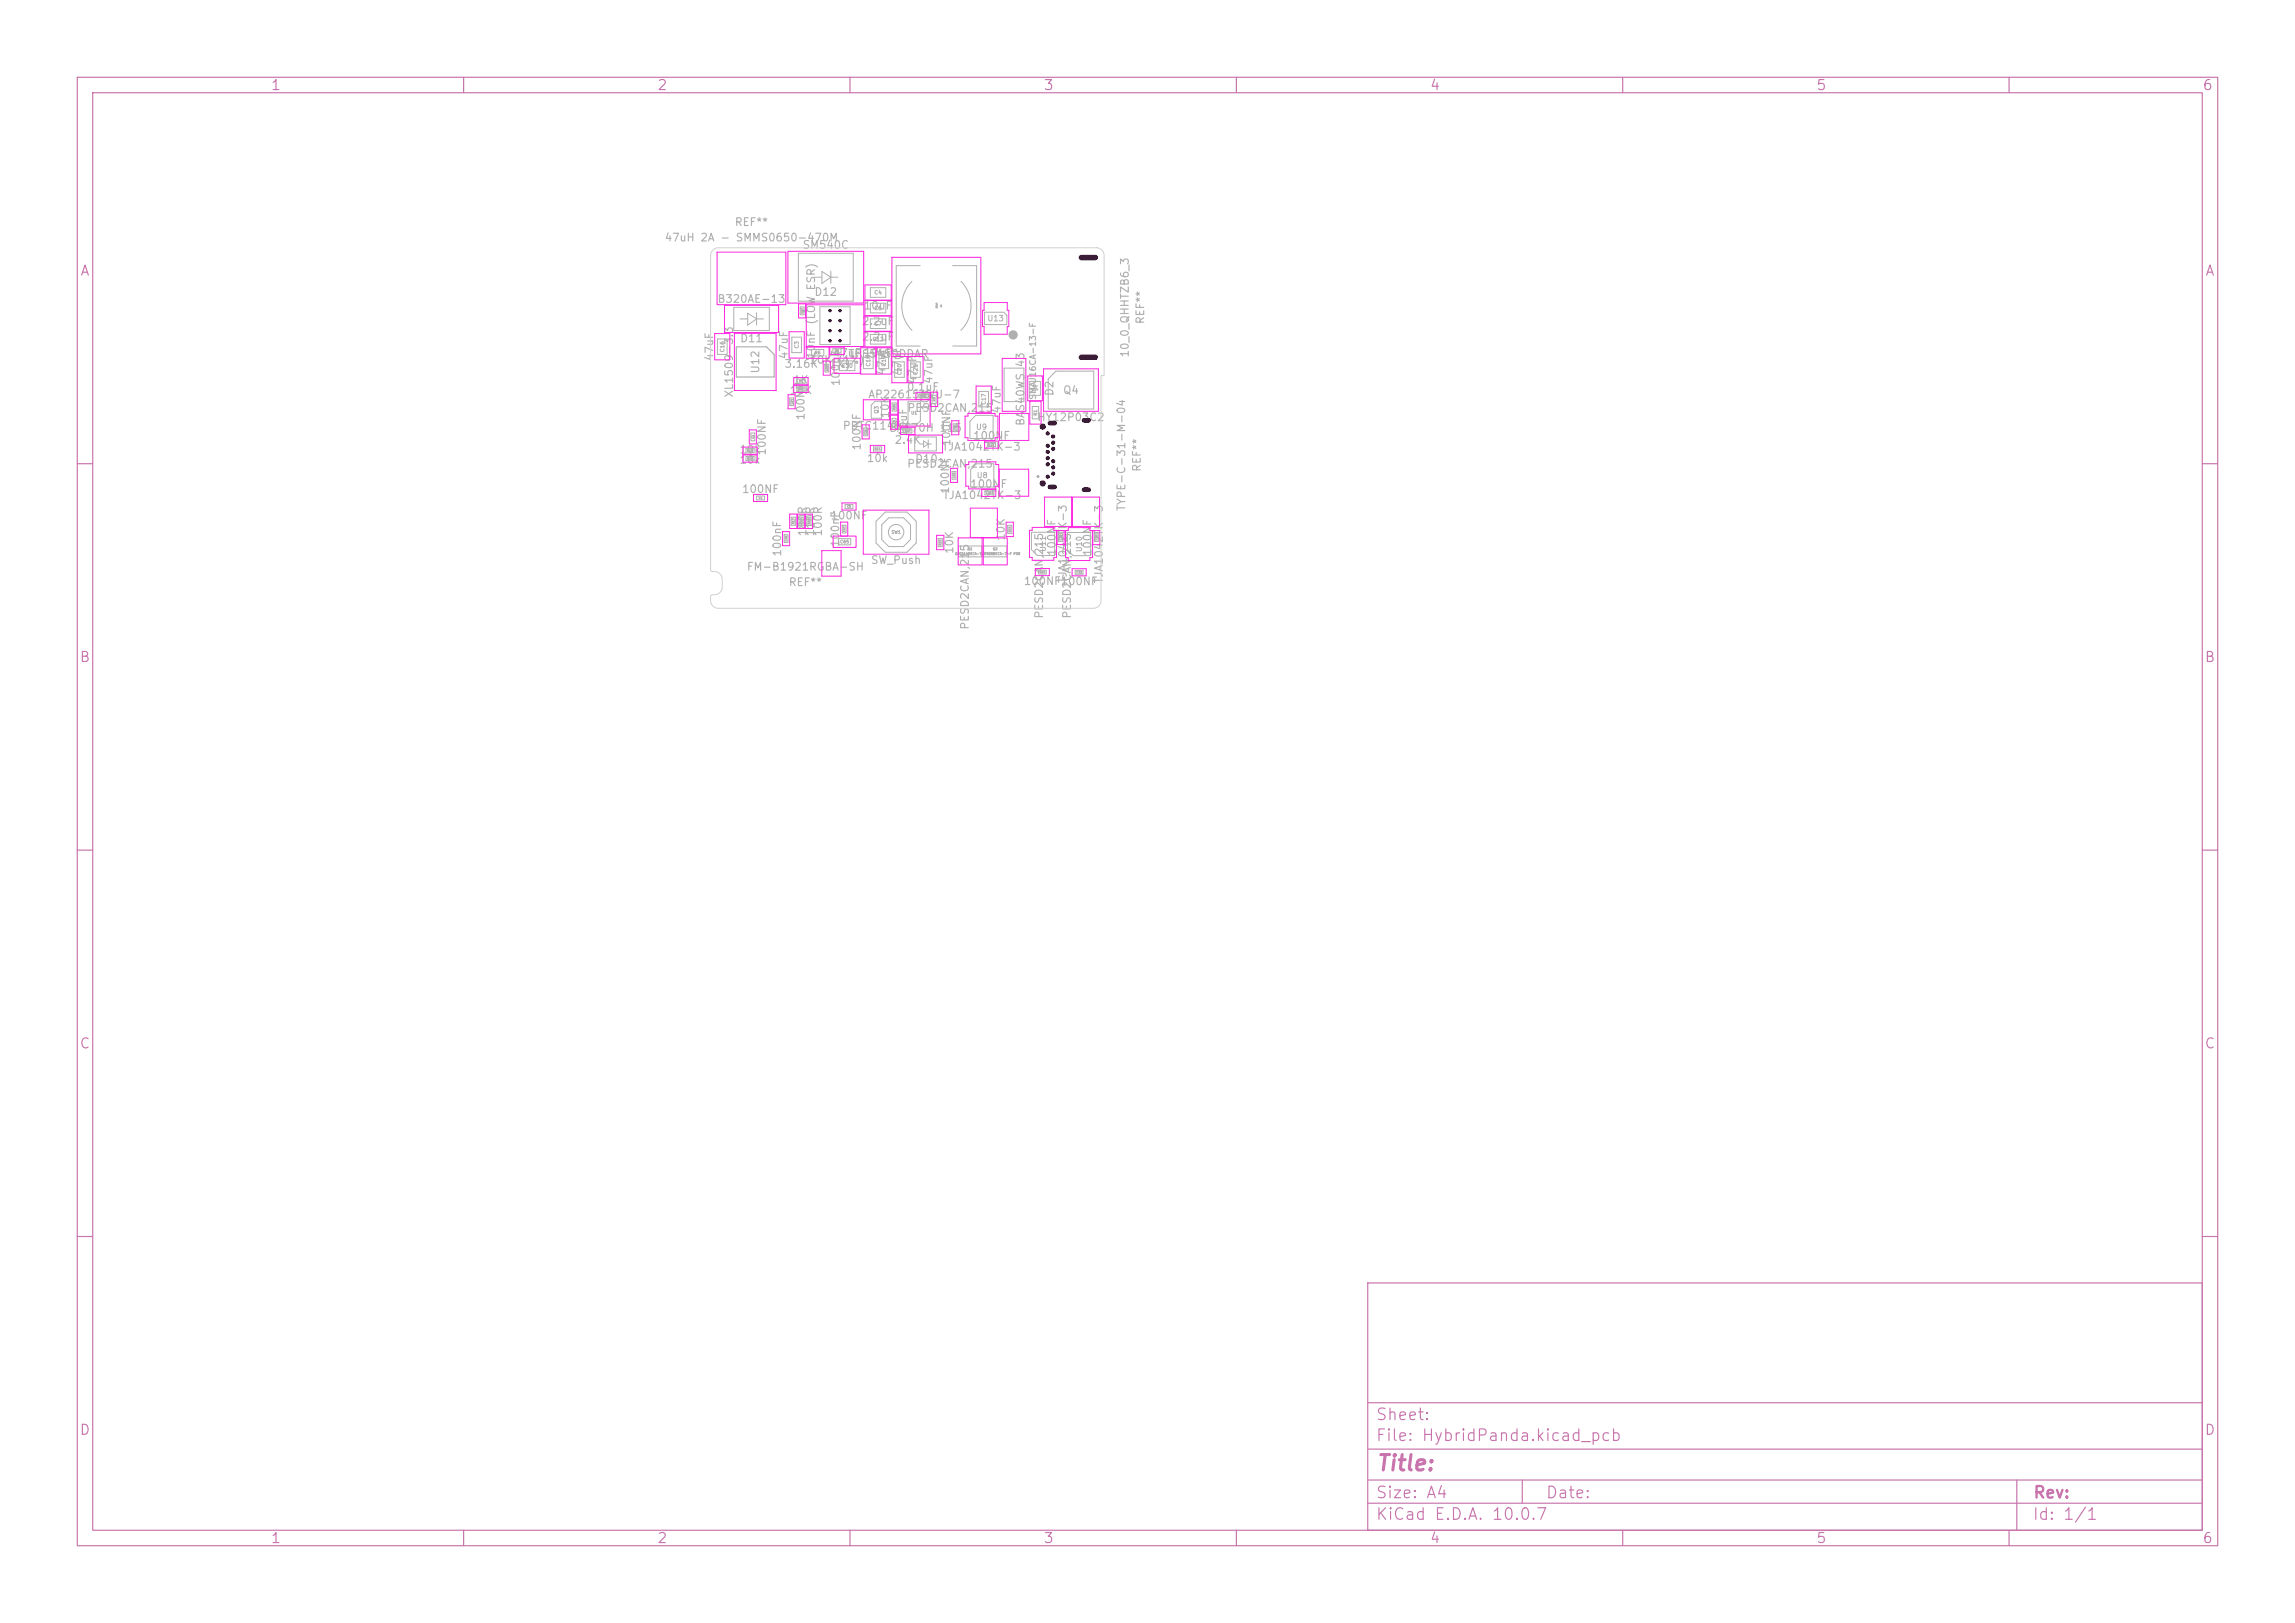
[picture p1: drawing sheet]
<svg xmlns="http://www.w3.org/2000/svg" width="297mm" height="210mm" viewBox="0 0 297 210" stroke-linecap="round" stroke-linejoin="round" font-family="sans-serif">
<defs><g id="words">
<text font-size="2" fill="#c872ab" x="178" y="190.8">Title:</text>
<g font-size="1.5" fill="#c872ab">
<text x="178" y="184.1">Sheet:</text>
<text x="178" y="186.8">File: HybridPanda.kicad_pcb</text>
<text x="178" y="197">KiCad E.D.A. 10.0.7</text>
<text x="178" y="194.2">Size: A4</text>
<text x="200" y="194.2">Date:</text>
<text x="263" y="197">Id: 1/1</text>
<text x="263" y="194.2">Rev:</text>
</g>
<g font-size="1.3" fill="#c872ab">
<text x="35" y="12">1</text>
<text x="85" y="12">2</text>
<text x="135" y="12">3</text>
<text x="185" y="12">4</text>
<text x="235" y="12">5</text>
<text x="285" y="12">6</text>
<text x="10.3" y="36">A</text>
<text x="285.3" y="36">A</text>
<text x="10.2" y="86">B</text>
<text x="285.2" y="86">B</text>
<text x="10.2" y="136">C</text>
<text x="285.2" y="136">C</text>
<text x="10.2" y="186">D</text>
<text x="285.2" y="186">D</text>
<text x="35" y="200">1</text>
<text x="85" y="200">2</text>
<text x="135" y="200">3</text>
<text x="185" y="200">4</text>
<text x="235" y="200">5</text>
<text x="285" y="200">6</text>
</g>
<g font-size="1" fill="#afafaf">
<text x="95" y="29.5">REF**</text>
<text x="85.9" y="31.5">47uH 2A - SMMS0650-470M</text>
<text x="103.8" y="32.4">SM540C</text>
<text x="92.8" y="39.4">B320AE-13</text>
<text x="105.3" y="38.5">D12</text>
<text x="111.7" y="40.3">10uF</text>
<text x="92.5" y="46.8" transform="rotate(-90 92.5 46.8)">47uF</text>
<text x="95.7" y="44.5">D11</text>
<text x="101.4" y="47.8">3.16K (1%)</text>
<text x="102.2" y="46.6" transform="rotate(-90 102.2 46.6)">47uF</text>
<text x="104.7" y="47.3">10K (1%)</text>
<text x="105.7" y="46.5" transform="rotate(-90 105.7 46.5)">10nF (LOW ESR)</text>
<text x="107.7" y="46.4">47uF</text>
<text x="109.7" y="46.5">TPS5450DDAR</text>
<text x="111.5" y="44.3">2.2uF</text>
<text x="111.5" y="42.3">2.2uF</text>
<text x="111.7" y="46.3">10uF</text>
<text x="146.3" y="46.3" transform="rotate(-90 146.3 46.3)">10_0_QHHTZB6_3</text>
<text x="148.3" y="42" transform="rotate(-90 148.3 42)">REF**</text>
<text x="95.1" y="51.5" transform="rotate(-90 95.1 51.5)">XL1509-3.3</text>
<text x="98.5" y="48.4" transform="rotate(-90 98.5 48.4)">U12</text>
<text x="102.1" y="51.3">10K</text>
<text x="102.6" y="49.9">1K</text>
<text x="108.9" y="50" transform="rotate(-90 108.9 50)">100nF</text>
<text x="112.3" y="51.8">AP22615AWU-7</text>
<text x="114.8" y="48.6" transform="rotate(-90 114.8 48.6)">47uF</text>
<text x="116.8" y="48.6" transform="rotate(-90 116.8 48.6)">47uF</text>
<text x="117.3" y="50.8">0.1uF</text>
<text x="117.3" y="53.5">PESD2CAN,215</text>
<text x="118.8" y="49.8" transform="rotate(-90 118.8 49.8)">47uF</text>
<text x="120.5" y="53.2" transform="rotate(-90 120.5 53.2)">10K</text>
<text x="120.9" y="49.8" transform="rotate(-90 120.9 49.8)">47uF</text>
<text x="129.7" y="53.6" transform="rotate(-90 129.7 53.6)">47uF</text>
<text x="136.6" y="51.3" transform="rotate(-90 136.6 51.3)">D2</text>
<text x="137.5" y="51.2">Q4</text>
<text x="95.6" y="58.9">10k</text>
<text x="99.3" y="59" transform="rotate(-90 99.3 59)">100NF</text>
<text x="104.4" y="54.5" transform="rotate(-90 104.4 54.5)">100NF</text>
<text x="109" y="55.8">PDTC114EU</text>
<text x="111.6" y="58.4" transform="rotate(-90 111.6 58.4)">100NF</text>
<text x="115" y="56.1">BAS70H 115</text>
<text x="115.3" y="54.2" transform="rotate(-90 115.3 54.2)">10K</text>
<text x="115.7" y="57.7">2.4K</text>
<text x="117.6" y="56.6" transform="rotate(-90 117.6 56.6)">10uF</text>
<text x="121.8" y="58.6">TJA1042TK-3</text>
<text x="123.2" y="57.8" transform="rotate(-90 123.2 57.8)">100NF</text>
<text x="125.8" y="57.1">100NF</text>
<text x="132.8" y="55.2" transform="rotate(-90 132.8 55.2)">BAS40WS 43</text>
<text x="134.2" y="54.7">HY12P03C2</text>
<text x="95.6" y="60.2">10k</text>
<text x="95.9" y="64">100NF</text>
<text x="112.1" y="60">10k</text>
<text x="117.3" y="60.7">PESD2CAN,215</text>
<text x="118.3" y="60.1">D10</text>
<text x="121.9" y="64.8">TJA1042TK-3</text>
<text x="123.1" y="64" transform="rotate(-90 123.1 64)">100NF</text>
<text x="125.5" y="63.4">100NF</text>
<text x="147.9" y="61.1" transform="rotate(-90 147.9 61.1)">REF**</text>
<text x="104.6" y="69.5" transform="rotate(-90 104.6 69.5)">180R</text>
<text x="105.6" y="69.5" transform="rotate(-90 105.6 69.5)">110R</text>
<text x="106.6" y="69.5" transform="rotate(-90 106.6 69.5)">100R</text>
<text x="107.4" y="67.5">100NF</text>
<text x="108.8" y="70.9" transform="rotate(-90 108.8 70.9)">100nF</text>
<text x="123.6" y="71.8" transform="rotate(-90 123.6 71.8)">10K</text>
<text x="130.3" y="70.1" transform="rotate(-90 130.3 70.1)">10K</text>
<text x="145.9" y="66.2" transform="rotate(-90 145.9 66.2)">TYPE-C-31-M-04</text>
<text x="96.6" y="74.1">FM-B1921RGBA-SH</text>
<text x="101.3" y="72.1" transform="rotate(-90 101.3 72.1)">100nF</text>
<text x="102" y="76.1">REF**</text>
<text x="112.6" y="73.2">SW_Push</text>
<text x="132.4" y="75.9">100NF100NF</text>
<text x="136.8" y="72" transform="rotate(-90 136.8 72)">100NF</text>
<text x="138.3" y="75.5" transform="rotate(-90 138.3 75.5)">TJA1042TK-3</text>
<text x="141.5" y="72" transform="rotate(-90 141.5 72)">100NF</text>
<text x="143" y="75.6" transform="rotate(-90 143 75.6)">TJA1042TK-3</text>
<text x="125.6" y="81.6" transform="rotate(-90 125.6 81.6)">PESD2CAN,215</text>
<text x="135.2" y="80.1" transform="rotate(-90 135.2 80.1)">PESD2CAN,215</text>
<text x="138.8" y="80.1" transform="rotate(-90 138.8 80.1)">PESD2CAN,215</text>
</g>
<text font-size=".8" fill="#afafaf" x="134.2" y="51.8" transform="rotate(-90 134.2 51.8)">SMAJ16CA-13-F</text>
<g font-size=".7" fill="#afafaf">
<text x="127.7" y="41.7">U13</text>
<text x="126.2" y="55.8">U9</text>
<text x="126.3" y="62">U8</text>
<text x="135.5" y="71.5" transform="rotate(-90 135.5 71.5)">U11</text>
<text x="140.2" y="71.5" transform="rotate(-90 140.2 71.5)">U10</text>
</g>
<g font-size=".5" fill="#afafaf">
<text x="113.1" y="38.2">C4</text>
<text x="113.1" y="40.2">C6</text>
<text x="93.8" y="45.6" transform="rotate(-90 93.8 45.6)">C16</text>
<text x="103.5" y="45.2" transform="rotate(-90 103.5 45.2)">C3</text>
<text x="108.9" y="47.7">C10</text>
<text x="112.7" y="47.5" transform="rotate(-90 112.7 47.5)">C18</text>
<text x="112.9" y="44.3">C12</text>
<text x="113.1" y="42.3">C7</text>
<text x="114.7" y="47.5" transform="rotate(-90 114.7 47.5)">C19</text>
<text x="113.8" y="53.6" transform="rotate(-90 113.8 53.6)">Q3</text>
<text x="116.8" y="48.6" transform="rotate(-90 116.8 48.6)">C20</text>
<text x="118.9" y="48.6" transform="rotate(-90 118.9 48.6)">C21</text>
<text x="127.7" y="52.4" transform="rotate(-90 127.7 52.4)">C17</text>
</g>
<g font-size=".4" fill="#afafaf">
<text x="105.4" y="45.9">R6</text>
<text x="117.9" y="53.7">U1</text>
<text x="134.3" y="53.8" transform="rotate(-90 134.3 53.8)">R1</text>
<text x="108.7" y="70.4">C65</text>
<text x="115.3" y="69.2">SW1</text>
</g>
<g font-size=".3" fill="#afafaf">
<text x="104" y="40.6" transform="rotate(-90 104 40.6)">C37</text>
<text x="108" y="45.6">R5</text>
<text x="102.6" y="52.4" transform="rotate(-90 102.6 52.4)">C14</text>
<text x="103.4" y="50.5">R2</text>
<text x="103.4" y="49.5">R3</text>
<text x="107.2" y="48" transform="rotate(-90 107.2 48)">C58</text>
<text x="115.9" y="53.1" transform="rotate(-90 115.9 53.1)">R26</text>
<text x="121.1" y="52" transform="rotate(-90 121.1 52)">R9</text>
<text x="96.7" y="59.5">R16</text>
<text x="96.7" y="58.5">R15</text>
<text x="97.6" y="56.8" transform="rotate(-90 97.6 56.8)">C2</text>
<text x="112.2" y="56.3" transform="rotate(-90 112.2 56.3)">C11</text>
<text x="113.2" y="58.3">R14</text>
<text x="115.9" y="54.9" transform="rotate(-90 115.9 54.9)">C8</text>
<text x="117.1" y="55.9">R27</text>
<text x="123.8" y="55.7" transform="rotate(-90 123.8 55.7)">C31</text>
<text x="127.9" y="57.7">C27</text>
<text x="98.2" y="64.6">C1</text>
<text x="109.6" y="65.7">C5</text>
<text x="123.6" y="61.9" transform="rotate(-90 123.6 61.9)">C30</text>
<text x="127.6" y="64">C26</text>
<text x="101.9" y="70.1" transform="rotate(-90 101.9 70.1)">C48</text>
<text x="102.9" y="67.9" transform="rotate(-90 102.9 67.9)">R17</text>
<text x="103.9" y="67.9" transform="rotate(-90 103.9 67.9)">R18</text>
<text x="109.4" y="68.9" transform="rotate(-90 109.4 68.9)">C47</text>
<text x="121.9" y="70.6" transform="rotate(-90 121.9 70.6)">R23</text>
<text x="123.6" y="71.9">DDTA143ECA-7-F P08</text>
<text x="125.2" y="71.3">Q1</text>
<text x="126.8" y="71.9">DDTA143ECA-7-F P08</text>
<text x="128.5" y="71.3">Q2</text>
<text x="130.9" y="68.9" transform="rotate(-90 130.9 68.9)">R24</text>
<text x="137.4" y="69.9" transform="rotate(-90 137.4 69.9)">C29</text>
<text x="142.1" y="70" transform="rotate(-90 142.1 70)">C28</text>
<text x="134.5" y="74.2">C33</text>
<text x="139.3" y="74.2">C32</text>
</g>
</g></defs>
<g fill="none" stroke="#c872ab" stroke-width=".15">
<path d="M10 10h277v190h-277zM12 12h273v186h-273zM60 10v2M110 10v2M160 10v2M210 10v2M260 10v2M10 60h2M285 60h2M10 110h2M285 110h2M10 160h2"/>
<path d="M177 166h108v32h-108zM285 160h2M60 198v2M110 198v2M160 198v2M177 194.5h108M177 191.5h108M177 187.5h108M177 181.5h108M197 191.5v3M210 198v2M260 198v2"/>
<path d="M261 191.5v6.5"/>
</g>
<g fill="none" stroke="#afafaf" stroke-width=".13">
<path d="M95 39.8h4.6v3h-4.6zM103.3 32.8h7.1v6.2h-7.1zM103.5 39.7h.5v1h-.5zM105.4 35.9h1M106.1 39.7h3.9v4.9h-3.9zM106.4 35.1l1.1 .8-1.1 .8zM107.5 35.9h.9M107.5 35.1v1.6M112.6 37.2h2v1.3h-2zM112.6 39.2h2v1.3h-2zM118 36.4a4.5 4.5 0 0 0 0 6.3M119.1 34.4h-3.1v10.4h3.1"/>
<path d="M123.3 34.4h3.1v10.4h-3.1M124.4 36.4a4.5 4.5 0 0 1 0 6.3M92.8 43.9h1.3v2h-1.3zM95.8 41.3h1M96.5 59.1h1.1v.5h-1.1zM96.5 58h1.1v.6h-1.1zM96.8 40.5l1.1 .8-1.1 .8zM97.2 56h.5v1h-.5zM97.9 41.3h.9M97.9 40.5v1.6M102.2 51.5h.5v1h-.5zM102.5 43.6h1.2v2h-1.2z"/>
<path d="M103.1 50.1h1.1v.5h-1.1zM103.1 49.1h1.1v.5h-1.1zM105 45.2h1.6v.9h-1.6zM106.7 47.1h.5v1h-.5zM107.8 45.1h1v.6h-1zM108.6 46.7h2v1.3h-2zM111.7 45.7h1.3v2h-1.3zM111.8 55.4h.5v1h-.5zM112.6 43.3h2v1.2h-2zM112.6 41.3h2v1.2h-2zM113 57.8h1.1v.6h-1.1zM113.2 51.9h.9v2.2h-1.4v-1.7z"/>
<path d="M113.7 45.7h1.3v2h-1.3zM115.4 52.1h.6v1.1h-.6zM115.5 54.1h.5v1h-.5zM115.8 46.8h1.2v2h-1.2zM117 55.5h1v.5h-1zM117.5 52h1.6v2.5l-.4 .4h-1.2zM117.8 46.8h1.3v2h-1.3zM118.4 56.6h2.8v1.8h-2.8zM118.9 51h1v.5h-1zM119 57.5h.5M119.5 57.1l.6 .4-.6 .4zM120.1 57.5h.4"/>
<path d="M120.1 56.9v1.1M120.6 51.2h.5v1h-.5zM123.4 54.9h.5v1h-.5zM125.5 54.5l.8-.8h2.2v3h-3zM126.7 50.7h1.2v2h-1.2zM127.4 40.4h2.5l.4 .4v1.2h-2.9zM127.8 57.3h1v.5h-1zM129.9 47.6h2.6v4.4h-2.6zM133.2 49.4h1.5v1.8h-1.5zM133.6 52.6h.8v1.6h-.8zM133.6 50h.7M133.9 50l.4 .5h-.7z"/>
<path d="M133.9 49.8v.2M133.9 50.5v.2M136.7 48h4.8v4.9h-5.8v-3.9zM97.9 64.2h1v.5h-1zM101.5 69.2h.5v1h-.5zM102.4 66.9h.5v1.1h-.5zM103.4 66.9h.5v1.1h-.5zM104.4 66.9h.6v1.1h-.6zM108.5 69.7h1.6v.8h-1.6zM109 68h.5v1h-.5zM109.4 65.3h1v.5h-1zM113.4 67.5l1.2-1.2h2.8l1.2 1.2v2.8l-1.2 1.2h-2.8l-1.2-1.2z"/>
<path d="M114.1 67.9l.9-.9h1.9l.9 .9v1.9l-.9 .9h-1.9l-.9-.9zM121.4 69.7h.5v1h-.5zM123.2 61h.5v1h-.5zM124 70.6h3.1v1.5h-3.1zM125.6 60.8l.8-.8h2.2v3h-3zM127.3 70.6h3v1.5h-3zM127.5 63.5h1v.5h-1zM130.4 68h.5v1h-.5zM133.5 68.9h3v3h-2.3l-.7-.8zM134.4 73.8h1v.5h-1zM137 69.1h.5v1h-.5zM138.1 68.9h3v3h-2.2l-.8-.7z"/>
<path d="M139.2 73.8h1v.5h-1zM141.6 69.1h.5v1h-.5z"/>
<circle cx="116" cy="68.9" r="1"/>
</g>
<path d="M95.3 44.9h3.9l1 1v2.9h-4.9z" fill="none" stroke="#afafaf" stroke-width=".15"/>
<g fill="none" stroke="#afafaf" stroke-width=".2">
<circle cx="104" cy="40.2" r=".1"/>
<circle cx="134.3" cy="61.7" r=".1"/>
</g>
<circle cx="131.1" cy="43.3" r=".4" fill="#afafaf" stroke="#afafaf" stroke-width=".4"/>
<g fill="none" stroke="#afafaf" stroke-width=".3">
<circle cx="134.9" cy="55.2" r=".15"/>
<circle cx="134.9" cy="62.6" r=".15"/>
</g>
<g fill="none" stroke="#ff26e2" stroke-width=".13">
<path d="M92.8 32.6h8.9v6.8h-8.9zM93.8 39.5h7v3.5h-7zM102 32.5h9.8v6.7h-9.8zM103.3 39.3h1v1.8h-1zM104.3 39.4h7.5v5.4h-7.5zM111.9 36.9h3.4v1.9h-3.4zM111.9 38.9h3.4v1.9h-3.4zM115.4 33.3h11.5v12.5h-11.5zM127.4 39.2h2.9v1h.2v2.1h-.2v1h-2.9v-1h-.3v-2.1h.3zM92.5 43.2h1.9v3.4h-1.9zM95 43.1h5.4v7.4h-5.4zM96.1 58.9h1.9v.9h-1.9z"/>
<path d="M96.1 57.8h1.9v1h-1.9zM97 55.6h.9v1.8h-.9zM102 51.1h.9v1.8h-.9zM102.1 42.9h2v3.4h-2zM102.7 49.9h1.9v.9h-1.9zM102.7 48.9h1.9v.9h-1.9zM104.3 44.9h3v1.5h-3zM106.5 46.7h1v1.8h-1zM107.4 44.9h1.8v1h-1.8zM107.9 46.4h3.4v1.9h-3.4zM111.4 45h1.9v3.4h-1.9zM111.6 55h.9v1.8h-.9z"/>
<path d="M111.7 51.7h3.4v2.6h-3.4zM111.9 42.9h3.4v2h-3.4zM111.9 40.9h3.4v2h-3.4zM112.6 57.6h1.9v1h-1.9zM113.4 45h2v3.4h-2zM115.2 51.7h1v1.9h-1zM115.2 53.7h1v1.8h-1zM115.4 46.1h2v3.4h-2zM116.3 51.7h4.1v3.4h-4.1zM116.6 55.3h1.8v.9h-1.8zM117.5 46.1h2v3.4h-2zM117.6 56.3h4.4v2.3h-4.4z"/>
<path d="M118.5 50.8h1.9v.9h-1.9zM120.4 50.7h.9v1.9h-.9zM123.2 54.4h.9v1.9h-.9zM124.9 53.8h.4v-.3h3.5v.3h.3v2.8h-.3v.4h-3.5v-.4h-.4zM126.3 50h2v3.4h-2zM127.4 57.1h1.8v.9h-1.8zM129.3 53.5h3.8v3.5h-3.8zM129.7 46.4h3.1v6.8h-3.1zM133 48.7h1.9v3.2h-1.9zM133.3 51.9h1.4v3h-1.4zM135.1 47.7h7v5.5h-7zM97.5 64h1.8v.9h-1.8z"/>
<path d="M101.3 68.8h.9v1.8h-.9zM102.2 66.5h.9v1.9h-.9zM103.2 66.5h.9v1.9h-.9zM104.2 66.5h.9v1.9h-.9zM106.3 71.3h2.6v3.3h-2.6zM107.8 69.4h3v1.4h-3zM108.8 67.6h.9v1.8h-.9zM109 65.1h1.8v.9h-1.8zM111.7 66h8.5v5.7h-8.5zM121.2 69.3h.9v1.8h-.9zM123 60.6h.9v1.8h-.9zM124 69.6h3.1v3.5h-3.1z"/>
<path d="M125 60.1h.4v-.3h3.5v.3h.3v2.8h-.3v.4h-3.5v-.4h-.4zM125.6 65.8h3.5v3.8h-3.5zM127 63.3h1.9v.9h-1.9zM127.2 69.6h3.1v3.5h-3.1zM129.3 60.7h3.8v3.5h-3.8zM130.2 67.6h.9v1.8h-.9zM133.6 68.2h2.8v.4h.3v3.5h-.3v.4h-2.8v-.4h-.4v-3.5h.4zM134 73.6h1.8v.9h-1.8zM135.2 64.3h3.5v3.8h-3.5zM136.8 68.6h.9v1.9h-.9zM138.7 73.6h1.9v.9h-1.9zM138.8 64.3h3.5v3.8h-3.5z"/>
<path d="M141.4 68.7v3.5h-.4v.3h-2.8v-.3h-.3v-3.5h.3v-.4h2.8v.4h1.3v1.8h-.9v-1.8"/>
</g>
<path d="M92.3 32.4l.3-.3h.4h48.9h.4l.3 .2 .2 .3 .1 .5v15.5h-.4v29.1l-.1 .4-.2 .3-.3 .2-.4 .1h-48.5l-.4-.1-.3-.1-.3-.5v-.9l.1-.1 .8-.1 .4-.4 .2-.4v-1.1l-.1-.5-.3-.3-.4-.2-.6-.1-.1-.2v-40.6v-.4z" fill="none" stroke="#d0d2cd" stroke-width=".13"/>
<g fill="#000" stroke="#000" stroke-width=".13">
<circle cx="107.4" cy="41.5" r=".15"/>
<circle cx="107.4" cy="40.2" r=".15"/>
<circle cx="107.4" cy="42.8" r=".15"/>
<circle cx="107.4" cy="44.1" r=".15"/>
<circle cx="108.7" cy="40.2" r=".15"/>
<circle cx="108.7" cy="41.5" r=".15"/>
<circle cx="108.7" cy="42.8" r=".15"/>
<circle cx="108.7" cy="44.1" r=".15"/>
<circle cx="134.9" cy="55.2" r=".33"/>
<circle cx="135.6" cy="56.1" r=".2"/>
<circle cx="135.6" cy="58.5" r=".2"/>
<circle cx="135.6" cy="57.7" r=".2"/>
<circle cx="135.6" cy="59.3" r=".2"/>
<circle cx="136.3" cy="57.3" r=".2"/>
<circle cx="136.3" cy="56.5" r=".2"/>
<circle cx="136.3" cy="58.1" r=".2"/>
<circle cx="136.3" cy="59.7" r=".2"/>
<circle cx="134.9" cy="62.6" r=".33"/>
<circle cx="135.6" cy="60.1" r=".2"/>
<circle cx="135.6" cy="61.7" r=".2"/>
<circle cx="136.3" cy="60.5" r=".2"/>
<circle cx="136.3" cy="61.3" r=".2"/>
</g>
<path d="M139.9 33.3h1.8M139.9 46.2h1.8" fill="none" stroke="#000" stroke-width=".7"/>
<path d="M135.9 54.7h.6M140.3 54.4h.6M135.9 63h.6M140.3 63.4h.6" fill="none" stroke="#000" stroke-width=".6"/>
<use href="#words"/>
</svg>
